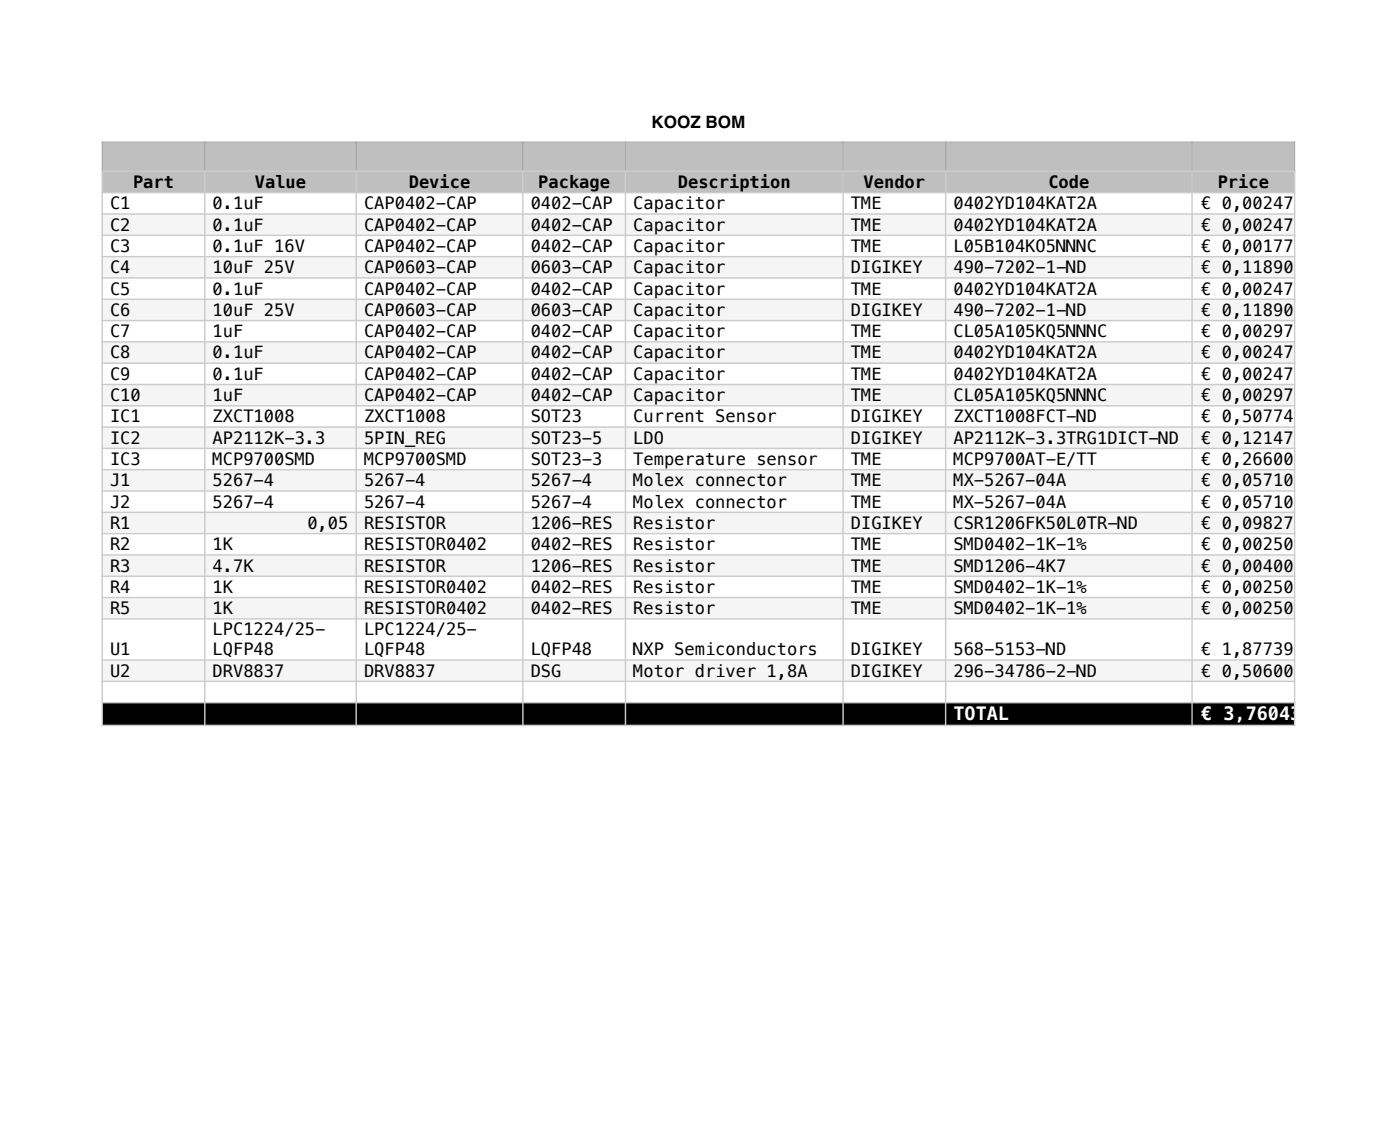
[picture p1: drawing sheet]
<svg xmlns="http://www.w3.org/2000/svg" width="348mm" height="279mm" viewBox="0 0 348 279" stroke-linecap="round" stroke-linejoin="round" font-family="sans-serif">
<defs><g id="words">
<g font-size="4.6" fill="#fff">
<text x="236.9" y="178.9">TOTAL</text>
<text x="298.5" y="178.9">€ 3,76043</text>
</g>
<g font-size="4.2">
<text x="161.9" y="31.8">KOOZ BOM</text>
<text x="33" y="46.7">Part</text>
<text x="63.3" y="46.7">Value</text>
<text x="101.6" y="46.7">Device</text>
<text x="133.7" y="46.7">Package</text>
<text x="168.4" y="46.7">Description</text>
<text x="214.6" y="46.7">Vendor</text>
<text x="260.5" y="46.7">Code</text>
<text x="302.5" y="46.7">Price</text>
<text x="27.3" y="52">C1</text>
<text x="52.8" y="52">0.1uF</text>
<text x="90.4" y="52">CAP0402-CAP</text>
<text x="131.9" y="52">0402-CAP</text>
<text x="157.3" y="52">Capacitor</text>
<text x="211.4" y="52">TME</text>
<text x="236.9" y="52">0402YD104KAT2A</text>
<text x="298.5" y="52">€ 0,00247</text>
<text x="27.3" y="57.3">C2</text>
<text x="52.8" y="57.3">0.1uF</text>
<text x="90.4" y="57.3">CAP0402-CAP</text>
<text x="131.9" y="57.3">0402-CAP</text>
<text x="157.3" y="57.3">Capacitor</text>
<text x="211.4" y="57.3">TME</text>
<text x="236.9" y="57.3">0402YD104KAT2A</text>
<text x="298.5" y="57.3">€ 0,00247</text>
<text x="27.3" y="62.6">C3</text>
<text x="52.8" y="62.6">0.1uF 16V</text>
<text x="90.4" y="62.6">CAP0402-CAP</text>
<text x="131.9" y="62.6">0402-CAP</text>
<text x="157.3" y="62.6">Capacitor</text>
<text x="211.4" y="62.6">TME</text>
<text x="236.9" y="62.6">L05B104KO5NNNC</text>
<text x="298.5" y="62.6">€ 0,00177</text>
<text x="27.3" y="67.9">C4</text>
<text x="52.8" y="67.9">10uF 25V</text>
<text x="90.4" y="67.9">CAP0603-CAP</text>
<text x="131.9" y="67.9">0603-CAP</text>
<text x="157.3" y="67.9">Capacitor</text>
<text x="211.4" y="67.9">DIGIKEY</text>
<text x="236.9" y="67.9">490-7202-1-ND</text>
<text x="298.5" y="67.9">€ 0,11890</text>
<text x="27.3" y="73.1">C5</text>
<text x="52.8" y="73.1">0.1uF</text>
<text x="90.4" y="73.1">CAP0402-CAP</text>
<text x="131.9" y="73.1">0402-CAP</text>
<text x="157.3" y="73.1">Capacitor</text>
<text x="211.4" y="73.1">TME</text>
<text x="236.9" y="73.1">0402YD104KAT2A</text>
<text x="298.5" y="73.1">€ 0,00247</text>
<text x="27.3" y="78.4">C6</text>
<text x="27.3" y="83.7">C7</text>
<text x="52.8" y="78.4">10uF 25V</text>
<text x="52.8" y="83.7">1uF</text>
<text x="90.4" y="78.4">CAP0603-CAP</text>
<text x="90.4" y="83.7">CAP0402-CAP</text>
<text x="131.9" y="78.4">0603-CAP</text>
<text x="131.9" y="83.7">0402-CAP</text>
<text x="157.3" y="78.4">Capacitor</text>
<text x="157.3" y="83.7">Capacitor</text>
<text x="211.4" y="78.4">DIGIKEY</text>
<text x="211.4" y="83.7">TME</text>
<text x="236.9" y="78.4">490-7202-1-ND</text>
<text x="236.9" y="83.7">CL05A105KQ5NNNC</text>
<text x="298.5" y="78.4">€ 0,11890</text>
<text x="298.5" y="83.7">€ 0,00297</text>
<text x="27.3" y="89">C8</text>
<text x="52.8" y="89">0.1uF</text>
<text x="90.4" y="89">CAP0402-CAP</text>
<text x="131.9" y="89">0402-CAP</text>
<text x="157.3" y="89">Capacitor</text>
<text x="211.4" y="89">TME</text>
<text x="236.9" y="89">0402YD104KAT2A</text>
<text x="298.5" y="89">€ 0,00247</text>
<text x="27.3" y="94.3">C9</text>
<text x="52.8" y="94.3">0.1uF</text>
<text x="90.4" y="94.3">CAP0402-CAP</text>
<text x="131.9" y="94.3">0402-CAP</text>
<text x="157.3" y="94.3">Capacitor</text>
<text x="211.4" y="94.3">TME</text>
<text x="236.9" y="94.3">0402YD104KAT2A</text>
<text x="298.5" y="94.3">€ 0,00247</text>
<text x="27.3" y="99.6">C10</text>
<text x="52.8" y="99.6">1uF</text>
<text x="90.4" y="99.6">CAP0402-CAP</text>
<text x="131.9" y="99.6">0402-CAP</text>
<text x="157.3" y="99.6">Capacitor</text>
<text x="211.4" y="99.6">TME</text>
<text x="236.9" y="99.6">CL05A105KQ5NNNC</text>
<text x="298.5" y="99.6">€ 0,00297</text>
<text x="27.3" y="104.9">IC1</text>
<text x="52.8" y="104.9">ZXCT1008</text>
<text x="90.4" y="104.9">ZXCT1008</text>
<text x="131.9" y="104.9">SOT23</text>
<text x="157.3" y="104.9">Current Sensor</text>
<text x="211.4" y="104.9">DIGIKEY</text>
<text x="236.9" y="104.9">ZXCT1008FCT-ND</text>
<text x="298.5" y="104.9">€ 0,50774</text>
<text x="27.3" y="110.2">IC2</text>
<text x="52.8" y="110.2">AP2112K-3.3</text>
<text x="90.4" y="110.2">5PIN_REG</text>
<text x="131.9" y="110.2">SOT23-5</text>
<text x="157.3" y="110.2">LDO</text>
<text x="211.4" y="110.2">DIGIKEY</text>
<text x="236.9" y="110.2">AP2112K-3.3TRG1DICT-ND</text>
<text x="298.5" y="110.2">€ 0,12147</text>
<text x="27.3" y="115.5">IC3</text>
<text x="52.8" y="115.5">MCP9700SMD</text>
<text x="90.4" y="115.5">MCP9700SMD</text>
<text x="131.9" y="115.5">SOT23-3</text>
<text x="157.3" y="115.5">Temperature sensor</text>
<text x="211.4" y="115.5">TME</text>
<text x="236.9" y="115.5">MCP9700AT-E/TT</text>
<text x="298.5" y="115.5">€ 0,26600</text>
<text x="27.3" y="120.8">J1</text>
<text x="52.8" y="120.8">5267-4</text>
<text x="90.4" y="120.8">5267-4</text>
<text x="131.9" y="120.8">5267-4</text>
<text x="157.3" y="120.8">Molex connector</text>
<text x="211.4" y="120.8">TME</text>
<text x="236.9" y="120.8">MX-5267-04A</text>
<text x="298.5" y="120.8">€ 0,05710</text>
<text x="27.3" y="126.1">J2</text>
<text x="27.3" y="131.4">R1</text>
<text x="52.8" y="126.1">5267-4</text>
<text x="76.4" y="131.4">0,05</text>
<text x="90.4" y="126.1">5267-4</text>
<text x="90.4" y="131.4">RESISTOR</text>
<text x="131.9" y="126.1">5267-4</text>
<text x="131.9" y="131.4">1206-RES</text>
<text x="157.3" y="126.1">Molex connector</text>
<text x="157.3" y="131.4">Resistor</text>
<text x="211.4" y="126.1">TME</text>
<text x="211.4" y="131.4">DIGIKEY</text>
<text x="236.9" y="126.1">MX-5267-04A</text>
<text x="236.9" y="131.4">CSR1206FK50L0TR-ND</text>
<text x="298.5" y="126.1">€ 0,05710</text>
<text x="298.5" y="131.4">€ 0,09827</text>
<text x="27.3" y="136.6">R2</text>
<text x="52.8" y="136.6">1K</text>
<text x="90.4" y="136.6">RESISTOR0402</text>
<text x="131.9" y="136.6">0402-RES</text>
<text x="157.3" y="136.6">Resistor</text>
<text x="211.4" y="136.6">TME</text>
<text x="236.9" y="136.6">SMD0402-1K-1%</text>
<text x="298.5" y="136.6">€ 0,00250</text>
<text x="27.3" y="141.9">R3</text>
<text x="52.8" y="141.9">4.7K</text>
<text x="90.4" y="141.9">RESISTOR</text>
<text x="131.9" y="141.9">1206-RES</text>
<text x="157.3" y="141.9">Resistor</text>
<text x="211.4" y="141.9">TME</text>
<text x="236.9" y="141.9">SMD1206-4K7</text>
<text x="298.5" y="141.9">€ 0,00400</text>
<text x="27.3" y="147.2">R4</text>
<text x="52.8" y="147.2">1K</text>
<text x="90.4" y="147.2">RESISTOR0402</text>
<text x="131.9" y="147.2">0402-RES</text>
<text x="157.3" y="147.2">Resistor</text>
<text x="211.4" y="147.2">TME</text>
<text x="236.9" y="147.2">SMD0402-1K-1%</text>
<text x="298.5" y="147.2">€ 0,00250</text>
<text x="27.3" y="152.5">R5</text>
<text x="52.8" y="152.5">1K</text>
<text x="90.4" y="152.5">RESISTOR0402</text>
<text x="131.9" y="152.5">0402-RES</text>
<text x="157.3" y="152.5">Resistor</text>
<text x="211.4" y="152.5">TME</text>
<text x="236.9" y="152.5">SMD0402-1K-1%</text>
<text x="298.5" y="152.5">€ 0,00250</text>
<text x="52.8" y="157.8">LPC1224/25-</text>
<text x="90.4" y="157.8">LPC1224/25-</text>
<text x="27.3" y="162.8">U1</text>
<text x="52.8" y="162.8">LQFP48</text>
<text x="90.4" y="162.8">LQFP48</text>
<text x="131.9" y="162.8">LQFP48</text>
<text x="157.3" y="162.8">NXP Semiconductors</text>
<text x="211.4" y="162.8">DIGIKEY</text>
<text x="236.9" y="162.8">568-5153-ND</text>
<text x="298.5" y="162.8">€ 1,87739</text>
<text x="27.3" y="168">U2</text>
<text x="52.8" y="168">DRV8837</text>
<text x="90.4" y="168">DRV8837</text>
<text x="131.9" y="168">DSG</text>
<text x="157.3" y="168">Motor driver 1,8A</text>
<text x="211.4" y="168">DIGIKEY</text>
<text x="236.9" y="168">296-34786-2-ND</text>
<text x="298.5" y="168">€ 0,50600</text>
</g>
</g></defs>
<g fill="#bec0bf">
<path d="M25.4 35.3h25.5v7.3h-25.5z"/>
<path d="M50.9 35.3h37.6v7.3h-37.6z"/>
<path d="M88.5 35.3h41.4v7.3h-41.4z"/>
<path d="M129.9 35.3h25.5v7.3h-25.5z"/>
<path d="M155.4 35.3h54.1v7.3h-54.1z"/>
<path d="M209.5 35.3h25.5v7.3h-25.5z"/>
<path d="M235 35.3h61.2v7.3h-61.2z"/>
<path d="M296.2 35.3h25.5v7.3h-25.5z"/>
<path d="M25.4 42.6h25.5v5.3h-25.5z"/>
<path d="M50.9 42.6h37.6v5.3h-37.6z"/>
<path d="M88.5 42.6h41.4v5.3h-41.4z"/>
<path d="M129.9 42.6h25.5v5.3h-25.5z"/>
<path d="M155.4 42.6h54.1v5.3h-54.1z"/>
<path d="M209.5 42.6h25.5v5.3h-25.5z"/>
<path d="M235 42.6h61.2v5.3h-61.2z"/>
<path d="M296.2 42.6h25.5v5.3h-25.5z"/>
</g>
<g fill="#f5f5f5">
<path d="M25.4 53.2h25.5v5.2h-25.5z"/>
<path d="M50.9 53.2h37.6v5.2h-37.6z"/>
<path d="M88.5 53.2h41.4v5.2h-41.4z"/>
<path d="M129.9 53.2h25.5v5.2h-25.5z"/>
<path d="M155.4 53.2h54.1v5.2h-54.1z"/>
<path d="M209.5 53.2h25.5v5.2h-25.5z"/>
<path d="M235 53.2h61.2v5.2h-61.2z"/>
<path d="M296.2 53.2h25.5v5.2h-25.5z"/>
<path d="M25.4 63.7h25.5v5.3h-25.5z"/>
<path d="M50.9 63.7h37.6v5.3h-37.6z"/>
<path d="M88.5 63.7h41.4v5.3h-41.4z"/>
<path d="M129.9 63.7h25.5v5.3h-25.5z"/>
<path d="M155.4 63.7h54.1v5.3h-54.1z"/>
<path d="M209.5 63.7h25.5v5.3h-25.5z"/>
<path d="M235 63.7h61.2v5.3h-61.2z"/>
<path d="M296.2 63.7h25.5v5.3h-25.5z"/>
<path d="M25.4 74.3h25.5v5.3h-25.5z"/>
<path d="M50.9 74.3h37.6v5.3h-37.6z"/>
<path d="M88.5 74.3h41.4v5.3h-41.4z"/>
<path d="M129.9 74.3h25.5v5.3h-25.5z"/>
<path d="M155.4 74.3h54.1v5.3h-54.1z"/>
<path d="M209.5 74.3h25.5v5.3h-25.5z"/>
<path d="M235 74.3h61.2v5.3h-61.2z"/>
<path d="M296.2 74.3h25.5v5.3h-25.5z"/>
<path d="M25.4 84.9h25.5v5.3h-25.5z"/>
<path d="M50.9 84.9h37.6v5.3h-37.6z"/>
<path d="M88.5 84.9h41.4v5.3h-41.4z"/>
<path d="M129.9 84.9h25.5v5.3h-25.5z"/>
<path d="M155.4 84.9h54.1v5.3h-54.1z"/>
<path d="M209.5 84.9h25.5v5.3h-25.5z"/>
<path d="M235 84.9h61.2v5.3h-61.2z"/>
<path d="M296.2 84.9h25.5v5.3h-25.5z"/>
<path d="M25.4 95.5h25.5v5.3h-25.5z"/>
<path d="M50.9 95.5h37.6v5.3h-37.6z"/>
<path d="M88.5 95.5h41.4v5.3h-41.4z"/>
<path d="M129.9 95.5h25.5v5.3h-25.5z"/>
<path d="M155.4 95.5h54.1v5.3h-54.1z"/>
<path d="M209.5 95.5h25.5v5.3h-25.5z"/>
<path d="M235 95.5h61.2v5.3h-61.2z"/>
<path d="M296.2 95.5h25.5v5.3h-25.5z"/>
<path d="M25.4 106.1h25.5v5.3h-25.5z"/>
<path d="M50.9 106.1h37.6v5.3h-37.6z"/>
<path d="M88.5 106.1h41.4v5.3h-41.4z"/>
<path d="M129.9 106.1h25.5v5.3h-25.5z"/>
<path d="M155.4 106.1h54.1v5.3h-54.1z"/>
<path d="M209.5 106.1h25.5v5.3h-25.5z"/>
<path d="M235 106.1h61.2v5.3h-61.2z"/>
<path d="M296.2 106.1h25.5v5.3h-25.5z"/>
<path d="M25.4 116.7h25.5v5.2h-25.5z"/>
<path d="M50.9 116.7h37.6v5.2h-37.6z"/>
<path d="M88.5 116.7h41.4v5.2h-41.4z"/>
<path d="M129.9 116.7h25.5v5.2h-25.5z"/>
<path d="M155.4 116.7h54.1v5.2h-54.1z"/>
<path d="M209.5 116.7h25.5v5.2h-25.5z"/>
<path d="M235 116.7h61.2v5.2h-61.2z"/>
<path d="M296.2 116.7h25.5v5.2h-25.5z"/>
<path d="M25.4 127.2h25.5v5.3h-25.5z"/>
<path d="M50.9 127.2h37.6v5.3h-37.6z"/>
<path d="M88.5 127.2h41.4v5.3h-41.4z"/>
<path d="M129.9 127.2h25.5v5.3h-25.5z"/>
<path d="M155.4 127.2h54.1v5.3h-54.1z"/>
<path d="M209.5 127.2h25.5v5.3h-25.5z"/>
<path d="M235 127.2h61.2v5.3h-61.2z"/>
<path d="M296.2 127.2h25.5v5.3h-25.5z"/>
<path d="M25.4 137.8h25.5v5.3h-25.5z"/>
<path d="M50.9 137.8h37.6v5.3h-37.6z"/>
<path d="M88.5 137.8h41.4v5.3h-41.4z"/>
<path d="M129.9 137.8h25.5v5.3h-25.5z"/>
<path d="M155.4 137.8h54.1v5.3h-54.1z"/>
<path d="M209.5 137.8h25.5v5.3h-25.5z"/>
<path d="M235 137.8h61.2v5.3h-61.2z"/>
<path d="M296.2 137.8h25.5v5.3h-25.5z"/>
<path d="M25.4 148.4h25.5v5.3h-25.5z"/>
<path d="M50.9 148.4h37.6v5.3h-37.6z"/>
<path d="M88.5 148.4h41.4v5.3h-41.4z"/>
<path d="M129.9 148.4h25.5v5.3h-25.5z"/>
<path d="M155.4 148.4h54.1v5.3h-54.1z"/>
<path d="M209.5 148.4h25.5v5.3h-25.5z"/>
<path d="M235 148.4h61.2v5.3h-61.2z"/>
<path d="M296.2 148.4h25.5v5.3h-25.5z"/>
<path d="M25.4 163.9h25.5v5.3h-25.5z"/>
<path d="M50.9 163.9h37.6v5.3h-37.6z"/>
<path d="M88.5 163.9h41.4v5.3h-41.4z"/>
<path d="M129.9 163.9h25.5v5.3h-25.5z"/>
<path d="M155.4 163.9h54.1v5.3h-54.1z"/>
<path d="M209.5 163.9h25.5v5.3h-25.5z"/>
<path d="M235 163.9h61.2v5.3h-61.2z"/>
<path d="M296.2 163.9h25.5v5.3h-25.5z"/>
</g>
<path d="M25.4 174.5h25.5v5.7h-25.5zM50.9 174.5h37.6v5.7h-37.6zM88.5 174.5h41.4v5.7h-41.4zM129.9 174.5h25.5v5.7h-25.5zM155.4 174.5h54.1v5.7h-54.1zM209.5 174.5h25.5v5.7h-25.5zM235 174.5h61.2v5.7h-61.2zM296.2 174.5h25.5v5.7h-25.5z" fill="#000"/>
<path d="M25.2 35.3h296.6M25.4 35.1v7.3M50.9 35.1v7.3M88.5 35.1v7.3M129.9 35.1v7.3M155.4 35.1v7.3M209.5 35.1v7.3M235 35.1v7.3M296.2 35.1v7.3M321.7 35.1v7.3" fill="none" stroke="#a6a6a6" stroke-width=".25"/>
<g fill="none" stroke="#cbcbcb" stroke-width=".35">
<path d="M25.2 42.6h296.6M25.2 53.2h296.6M25.2 58.4h296.6M25.2 47.9h296.6M25.4 42.4v137.9M50.9 42.4v137.9M88.5 42.4v137.9M129.9 42.4v137.9M155.4 42.4v137.9M209.5 42.4v137.9M235 42.4v137.9M296.2 42.4v137.9"/>
<path d="M321.7 42.4v137.9M25.2 63.7h296.6M25.2 69h296.6M25.2 74.3h296.6M25.2 79.6h296.6M25.2 84.9h296.6M25.2 90.2h296.6M25.2 95.5h296.6M25.2 100.8h296.6M25.2 106.1h296.6M25.2 111.4h296.6M25.2 116.7h296.6"/>
<path d="M25.2 121.9h296.6M25.2 127.2h296.6M25.2 132.5h296.6M25.2 137.8h296.6M25.2 143.1h296.6M25.2 148.4h296.6M25.2 153.7h296.6M25.2 163.9h296.6M25.2 169.2h296.6M25.2 174.5h296.6M25.2 180.2h296.6"/>
</g>
<use href="#words"/>
</svg>
